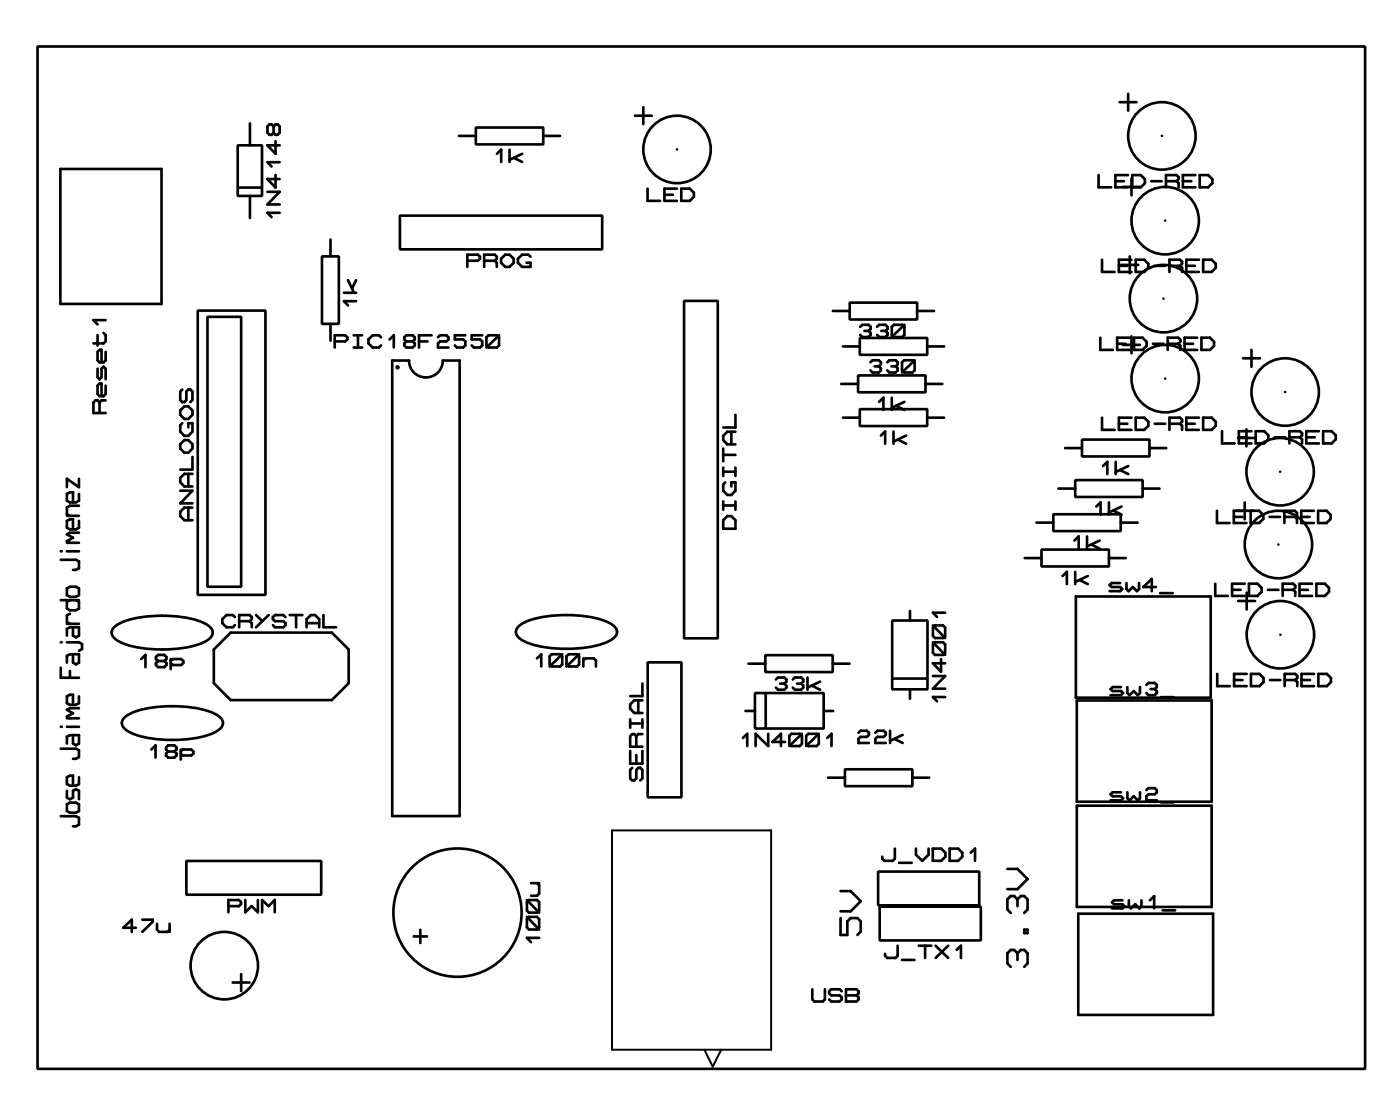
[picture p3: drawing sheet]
<svg xmlns="http://www.w3.org/2000/svg" width="105mm" height="83mm" viewBox="0 0 105 83" stroke-linecap="round" stroke-linejoin="round" font-family="sans-serif">
<g fill="none" stroke="#000" stroke-width=".2">
<path d="M2.8 3.5h100v77h-100zM4.5 12.7h7.7v10.2h-7.7zM17.9 10.9h1.8v3.8h-1.8zM17.9 14.1h1.8M18.8 9.3v1.6M18.8 14.7v1.7M20.1 14.4h1l-1 1h1M20.6 9.5l-.1-.1h-.2l-.2 .1v.5l.2 .1h.2l.1-.1M20.6 9.5l.2-.1h.1l.2 .1v.5l-.2 .1h-.1l-.2-.1M20.6 9.5v.5M20.8 10.6v1l-.7-.7h1M20.8 13.2v.9l-.7-.6h1"/>
<path d="M21.1 16h-1l.4 .3M21.1 12.2h-1l.4 .3M24.3 19.3h1.2v5.1h-1.2zM24.9 18v1.3M30.1 16.2h15.3v2.6h-15.3zM34.6 10.2h1.2M35.2 19.6h.8l.2-.1v-.2l-.2-.1h-.8v.9M35.8 9.6h5.1v1.3h-5.1zM36.5 19.6h.8M37.3 19.6l.1-.1v-.2l-.1-.1h-.8v.9M37.3 19.6l.1 .2v.3M37.4 11.6l.4-.3v.9"/>
<path d="M37.7 19.5l.4-.3h.3l.3 .3v.3l-.3 .3h-.3l-.4-.3zM38.4 11.3v.9M38.7 11.9l.6 .3M39.3 11.6l-.9 .4M40 19.3l-.2-.1h-.5l-.3 .3v.3l.3 .3h.7v-.3h-.3M40.9 10.2h1.3M47.8 8.7h1.3M48.5 8.1v1.2M48.8 14.2v.9h.9M50.1 14.7h.6M51 11.2h.1M51 14.2h-.9v.9h.9"/>
<path d="M51.3 14.2h.7l.3 .3v.3l-.3 .3h-.7zM82.8 13.2v.9h.9M83 19.5v1h1M84 13.6h.7M84.4 7.7h1.2M84.5 19.9h1.3M84.6 14.1h1.3M85 13.2h-1v.9h1M85 7.1v1.2M85.1 19.3v1.3M85.2 13.4v1.3M85.2 19.5h-.9v1h.9"/>
<path d="M85.3 13.2h.6l.4 .3v.3l-.4 .3h-.6zM85.6 19.5h.6l.3 .4v.3l-.3 .3h-.6zM86.7 13.6h.8M87.5 10.2h.1M87.8 16.6h.1M87.8 13.6h.8M88.6 13.6l.2-.1v-.2l-.2-.1h-.8v.9M88.6 13.6l.2 .2v.3M89.1 13.6h.7M90.1 13.2h-1v.9h1M90.3 19.5h-.9v1h.9M90.4 13.2h.6l.3 .3v.3l-.3 .3h-.6z"/>
<path d="M90.6 19.5h.7l.3 .4v.3l-.3 .3h-.7zM5 38.8h.9M5.9 36v.7l-.9-.7v.7M5.9 37.2v.5l-.2 .1h-.4l-.3-.1v-.5l.5-.1v.7M5.9 39.2v.5l-.2 .1h-.4l-.3-.1v-.5l.5-.1v.7M5.9 38.1h-.6l-.3 .1v.5l.3 .1M7.3 27.8v.6l.2 .1 .1-.1v-.6l.2-.2 .2 .2v.7M7.3 25.2v.8M7.5 30.3l-.2-.2h-.1l-.2 .2v.8h1M7.5 30.3v.8M7.8 25.1l.2 .1v.5l-.2 .1h-.8M8 30.1h-.4l-.1 .2"/>
<path d="M8 26.5v.6l-.2 .2h-.3l-.2-.2v-.6l.2-.2h.1v1M8 29v.7l-.2 .1h-.3l-.2-.1v-.7l.2-.1h.1v.9M8 24.1h-1l.3 .3M13.6 30.9l.3-.3h.3l.3 .3v.3l-.3 .3h-.3l-.3-.3zM13.6 36.9h.9l-.9 1h.9M13.7 29.3l-.1 .2v.6l.1 .2h.2l.1-.2v-.6l.2-.2h.1l.2 .2v.6l-.2 .2M13.7 31.9l-.1 .1v.5l.3 .3h.3l.3-.3v-.6h-.3v.3M13.9 33.1h.3l.3 .3v.4l-.3 .3h-.3l-.3-.3v-.4zM14.2 35.7v.9M14.2 38.2v1M14.5 38.2h-.6l-.3 .3v.3l.3 .4h.6M14.5 35.7h-.6l-.3 .3v.3l.3 .3h.6"/>
<path d="M14.5 34.4v.9h-.9M14.9 23.4h5.1v21.4h-5.1zM15.6 23.8h2.6v20.4h-2.6zM24.9 24.4v1.2M25.2 25.7h.8l.2-.2v-.1l-.2-.2h-.8v1M25.9 22h.9M26.2 21.1l.5 .9M26.6 25.2h.7M26.6 26.2h.7M26.8 22.7h-.9l.3 .3M26.8 21.1l-.3 .6M27 25.2v1"/>
<path d="M28.7 25.4l-.2-.2h-.4l-.3 .3v.3l.3 .4h.4l.2-.2M29.3 25.5l.4-.3v1M29.5 27.1h1.3a1.27 1.27 0 0 0 1.3 1.3 1.27 1.27 0 0 0 1.3-1.3h1.2v34.3h-5.1zM30.6 25.7l-.1-.2v-.1l.1-.2h.5l.1 .2v.1l-.1 .2M30.6 25.7h.5M30.6 25.7l-.1 .1v.2l.1 .2h.5l.1-.2v-.2l-.1-.1M31.6 25.7h.6M32.5 25.2h-.9v1M33 25.4l.2-.2h.4l.2 .2v.1l-.2 .2h-.4l-.2 .1v.4h.8M35.1 25.2h-.8v.3h.6l.2 .2v.3l-.2 .2h-.5l-.1-.2M36.3 25.2h-.8v.3h.7l.1 .2v.3l-.1 .2h-.5l-.2-.2M36.6 25.4l.2-.2h.6l.2 .2v.6l-.2 .2h-.6l-.2-.2z"/>
<path d="M37.6 25.2l-1 1M51.5 22.6h2.6v25.4h-2.6zM54.5 39.2l.3-.4h.3l.3 .4v.6h-.9zM54.5 33.8v.9M54.5 35.2v.6M54.5 37.7v.7M54.5 38h.9M54.5 35.5h.9M54.5 34.2h.9M54.6 36.3l-.1 .2v.4l.3 .4h.3l.3-.4v-.6h-.3v.3M55.1 32.5v.9M55.4 32.5h-.6l-.3 .3v.3l.3 .3h.6"/>
<path d="M55.4 31.2v1h-.9M55.4 35.2v.6M55.4 37.7v.7M62.7 23.4h1.3M63.4 28.9h1.2M63.5 26.1h1.3M63.5 31.4h1.3M64 22.8h5.1v1.2h-5.1zM64.6 28.3h5.1v1.2h-5.1zM64.8 25.4h5.1v1.3h-5.1zM64.8 30.8h5.1v1.3h-5.1zM64.8 24.6l.2-.2h.4l.2 .2v.2l-.2 .1"/>
<path d="M65.1 24.9h.3M65.4 24.9l.2 .2v.1l-.2 .2h-.4l-.2-.2M65.6 27.3l.1-.2h.5l.2 .2v.1l-.2 .2M65.9 27.6h.3M66.1 24.6l.1-.2h.5l.2 .2v.2l-.2 .1M66.2 27.6l.2 .1v.2l-.2 .1h-.5l-.1-.1M66.2 30.2l.4-.3v1M66.4 32.8l.3-.3v.9M66.4 24.9h.3M66.7 24.9l.2 .2v.1l-.2 .2h-.5l-.1-.2M66.8 27.3l.2-.2h.5l.1 .2v.1l-.1 .2M67.2 27.6h.3"/>
<path d="M67.2 24.6l.1-.2h.7l.1 .2v.6l-.1 .2h-.7l-.1-.2zM67.2 29.9v1M67.3 32.5v.9M67.5 27.6l.1 .1v.2l-.1 .1h-.5l-.2-.1M67.5 30.5l.6 .4M67.6 33.1l.7 .3M68 27.3l.1-.2h.6l.2 .2v.6l-.2 .1h-.6l-.1-.1zM68.1 24.4l-.9 1M68.1 30.2l-.9 .5M68.3 32.8l-1 .4M68.9 27.1l-.9 .9M69.1 23.4h1.3"/>
<path d="M69.7 28.9h1.3M69.9 26.1h1.2M69.9 31.4h1.2M78.1 39.3h1.3M79.4 38.7h5v1.3h-5zM79.7 36.8h1.3M80.2 33.7h1.3M81 36.1h5.1v1.3h-5.1zM81.5 33.1h5.1v1.3h-5.1zM82.6 38.1l.3-.3v.9M82.9 25.4v.9h.9M83 31.4v1h1"/>
<path d="M83.1 35.1l.3-.3v.9M83.5 37.8v.9M83.9 38.4l.6 .3M84.1 34.8v.9M84.2 25.9h.6M84.3 31.9h.6M84.3 20h.6M84.4 35.4l.6 .3M84.4 39.3h1.3M84.5 38.1l-1 .5M84.6 26h1.3M85 35.1l-.9 .4"/>
<path d="M85.1 25.4h-.9v.9h.9M85.2 31.4h-.9v1h.9M85.2 25.3v1.3M85.4 25.4h.7l.3 .3v.3l-.3 .3h-.7zM85.6 31.4h.6l.3 .3v.3l-.3 .4h-.6zM86.1 36.8h1.3M86.6 33.7h1.3M86.9 25.9h.8M87 31.9h.8M87 20h.8M87.7 22.5h.1M87.8 28.5h.1"/>
<path d="M88 25.9h.8M88.1 31.9h.8M88.1 20h.8M88.8 25.9l.1-.2v-.1l-.1-.2h-.8v.9M88.8 25.9l.1 .1v.3M88.9 31.9l.2-.2v-.1l-.2-.2h-.8v1M88.9 20l.2-.1v-.2l-.2-.2h-.8v1M88.9 20l.2 .2v.3M88.9 31.9l.2 .1v.4M89.2 25.9h.7M89.4 31.9h.6M89.4 20h.6"/>
<path d="M90.2 25.4h-1v.9h1M90.3 31.4h-.9v1h.9M90.5 25.4h.7l.3 .3v.3l-.3 .3h-.7zM90.6 31.4h.7l.3 .3v.3l-.3 .4h-.7zM91.7 38.4v1h.9M92.1 32.5v.9h.9M93 38.9h.6M93.3 33h1.2M93.3 32.9h.7M93.7 27h1.2M93.8 37.8v1.3M93.9 32.3v1.3"/>
<path d="M94.2 38.4v1h.7l.3-.3v-.3l-.3-.4h-1.9v1h.9M94.3 26.3v1.3M94.3 32.5h-1v.9h1M94.6 32.5h.6l.4 .3v.3l-.4 .3h-.6zM95.7 38.9h.7M96 32.9h.8M96.4 35.5h.1M96.8 38.9h.8M96.8 29.5h.1M97.1 32.9h.8M97.6 38.9l.1-.1v-.2l-.1-.2h-.8v1M97.6 38.9l.1 .2v.3"/>
<path d="M97.9 32.9l.2-.1v-.2l-.2-.1h-.8v.9M97.9 32.9l.2 .2v.3M98 38.9h.7M98.4 32.9h.7M99 38.4h-1v1h1M99.3 38.4h.6l.4 .4v.3l-.4 .3h-.6zM99.4 32.5h-1v.9h1M99.7 32.5h.6l.3 .3v.3l-.3 .3h-.6zM4.6 54.7h.1M4.6 48.3h.1M4.6 41.5h.1M4.6 42.1h1.1l.2 .2v.5l-.2 .1h-.2"/>
<path d="M4.6 56.4h1.1l.2 .1v.5l-.2 .1h-.2M4.6 50.3v.7h1.3M4.6 45.2h1.3M5 48.3h.9l.3 .2v.4l-.3 .1M5 44.3l.3-.1h.4l.2 .1v.5l-.2 .1h-.4l-.3-.1zM5 59.5v.5l.3 .2 .2-.2v-.5l.2-.1 .2 .1v.7M5 54.7h.9M5 54.1h.9M5 47h.9M5 41.5h.9M5 40.9h.9M5.3 45.2l-.3 .1v.5l.3 .1h.4l.2-.1v-.5l-.2-.1"/>
<path d="M5.3 46.2l-.3 .1v.5l.3 .2M5.3 50.5v.5M5.5 49.2v.7l.2 .1 .2-.1v-.7h-.6l-.3 .2v.5M5.5 47.2v.6l.2 .2 .2-.2v-.6h-.6l-.3 .1v.5M5.5 55.3v.7l.2 .1 .2-.1v-.7h-.6l-.3 .2v.5M5.9 52.4v.5l-.2 .2h-.4l-.3-.2v-.5l.5-.1v.8M5.9 58.5v.5l-.2 .1h-.4l-.3-.1v-.5l.5-.1v.7M5.9 53.3h-.6l-.3 .1 .5 .3-.5 .2 .3 .2M5.9 40.1h-.6l-.3 .1 .5 .3-.5 .2 .3 .2M8.5 47.3a3.2 3.2 0 0 1 2-.8 8.8 8.8 0 0 1 5.1 .6l.3 .2 .1 .3a1.58 1.58 0 0 1-1.4 1 8.9 8.9 0 0 1-5.8-.4l-.3-.3-.1-.3zM9.3 54.1a3.2 3.2 0 0 1 2-.8 8.9 8.9 0 0 1 5.1 .6l.3 .2 .1 .3a1.58 1.58 0 0 1-1.4 1 8.9 8.9 0 0 1-5.8-.4l-.3-.3-.1-.3zM10.6 49.6l.4-.3v.9"/>
<path d="M11.4 56.4l.3-.3v.9M11.9 49.8l-.2-.2v-.2l.2-.1h.5l.1 .1v.2l-.1 .2M11.9 49.8l-.2 .1v.2l.2 .1h.5l.1-.1v-.2l-.1-.1M11.9 49.8h.5M12.7 56.6l-.2-.2v-.1l.2-.2h.4l.2 .2v.1l-.2 .2M12.7 56.6l-.2 .1v.2l.2 .1h.4l.2-.1v-.2l-.2-.1M12.7 56.6h.4M12.9 49.6v.8M12.9 49.8l.1-.2h.6l.2 .2v.1l-.2 .2h-.6l-.1-.2M13.6 56.4v.8M13.6 56.6l.2-.2h.6l.2 .2v.1l-.2 .2h-.6l-.2-.2M16.1 48.9l1.3-1.3h7.6l1.3 1.3v2.5l-1.3 1.3h-7.6l-1.3-1.3z"/>
<path d="M17.7 46.4l-.2-.1h-.4l-.4 .3v.3l.4 .3h.4l.2-.1M18 46.8h.8M18.8 46.8l.2-.2v-.2l-.2-.1h-.8v.9M18.8 46.8l.2 .1v.3M19.3 46.3l.5 .5M20.2 46.3l-.9 .9M21.5 46.4l-.2-.1h-.6l-.1 .1v.2l.1 .2h.6l.2 .1v.2l-.2 .1h-.6l-.1-.1M21.8 46.3h1M22.3 46.3v.9M23.1 47.2v-.6l.3-.3h.3l.3 .3v.6M23.1 46.9h.9M24.4 46.3v.9h.9"/>
<path d="M39 47.3a3.2 3.2 0 0 1 2-.9 8.9 8.9 0 0 1 5.1 .6l.3 .3 .1 .3a1.58 1.58 0 0 1-1.4 1 8.9 8.9 0 0 1-5.9-.5l-.2-.2-.1-.3zM40.5 49.6l.3-.4v1M41.4 49.4l.2-.2h.6l.2 .2v.6l-.2 .2h-.6l-.2-.2zM42.4 49.2l-1 1M42.7 49.4l.1-.2h.7l.1 .2v.6l-.1 .2h-.7l-.1-.2zM43.6 49.2l-.9 1M43.9 49.6v.6M43.9 49.7l.2-.1h.6l.2 .1v.5M47.5 56.5v1h.9v-1M47.5 54.1v.7M47.5 54.5h.9M47.6 57.8l-.1 .2v.6l.1 .1h.2l.1-.1v-.6l.2-.2h.1l.2 .2v.6l-.2 .1"/>
<path d="M47.9 55.4v.8M47.9 56.8v.7M47.9 55.4l-.1-.1h-.2l-.1 .1v.8h.9M48.1 52.7v1M48.4 52.7h-.6l-.3 .3v.3l.3 .4h.6M48.4 51.4v1h-.9M48.4 54.1v.7M48.4 55.3h-.3l-.2 .1M48.8 49.9h2.5v10.1h-2.5zM56 55.5l.3-.3v1M56.2 53.5h.7M56.4 50h1.3"/>
<path d="M56.9 52.2h5.2v2.6h-5.2zM57.7 49.3h5v1.3h-5zM57.7 52.2v2.6M57.9 55.2v1l-1-1v1M58.5 51.1l.1-.1h.5l.1 .1v.2l-.1 .2M58.8 51.5h.3M59.1 51.5l.1 .1v.2l-.1 .1h-.5l-.1-.1M59.1 55.8h-.9l.6-.6v1M59.5 55.4l.1-.2h.7l.1 .2v.6l-.1 .2h-.7l-.1-.2zM59.7 51.1l.2-.1h.5l.1 .1v.2l-.1 .2M60 51.5h.4M60.4 51.5l.1 .1v.2l-.1 .1h-.5l-.2-.1"/>
<path d="M60.4 55.2l-.9 1M60.7 55.4l.2-.2h.6l.2 .2v.6l-.2 .2h-.6l-.2-.2zM60.8 51v.9M61.2 51.6l.6 .3M61.7 55.2l-1 1M61.8 51.3l-1 .5M62.1 53.5h.7M62.3 55.5l.3-.3v1M62.4 58.5h1.3M62.7 50h1.3M63.7 57.9h5v1.3h-5zM64.7 55.2l.1-.2h.5l.2 .2v.1l-.2 .2h-.5l-.1 .1v.3h.8"/>
<path d="M65.9 55.2l.2-.2h.5l.1 .2v.1l-.1 .2h-.5l-.2 .1v.3h.8M67.1 55v.9M67.2 46.7h2.7v5.2h-2.7zM67.2 51.1h2.7M67.4 55.6l.6 .3M68 55.3l-.9 .5M68.6 46v.7M68.6 51.9v.7M68.7 58.5h1.3M70.3 50.9h.9l-.9 .9h.9M70.3 48.3l.9 1M70.3 47.1l.9 .9"/>
<path d="M70.4 48.3h.6l.2 .2v.6l-.2 .2h-.6l-.1-.2v-.6zM70.4 47.1h.6l.2 .1v.7l-.2 .1h-.6l-.1-.1v-.7zM70.9 49.6v1l-.6-.7h.9M71.2 52.5h-.9l.3 .3M71.2 46.1h-.9l.3 .3M77.2 42h1.3M78.5 41.4h5v1.2h-5zM80.1 43.4l.3-.4v1M80.9 40.7l.4-.3v.9M81 43v1M81.1 44.9h10.1v7.6h-10.1zM81.1 52.7h10.2v7.6h-10.2z"/>
<path d="M81.3 43.7l.7 .3M81.9 40.4v.9M82 43.4l-1 .4M82.2 41l.6 .3M82.8 40.7l-.9 .4M83.5 42h1.3M84.4 43.9h-.6l-.2 .1 .2 .2h.6l.1 .1-.1 .2h-.8M84.5 59.6h-.7l-.1 .2 .1 .1h.7l.1 .2-.1 .1h-.8M84.5 51.7h-.7l-.1 .2 .1 .1h.7l.1 .2-.1 .1h-.8M84.9 43.9v.4l.1 .2 .3-.3 .4 .3 .1-.2v-.4M84.9 51.7v.5l.2 .1 .3-.3 .3 .3 .2-.1v-.5M84.9 59.6v.5l.2 .1 .3-.3 .3 .3 .2-.1v-.5"/>
<path d="M86.4 59.5l.1-.2h.5l.2 .2v.1l-.2 .2h-.5l-.1 .1v.3h.8M86.4 51.6l.1-.2h.5l.2 .2v.1l-.2 .2M86.7 51.9h.3M87 51.9l.2 .1v.2l-.2 .1h-.5l-.1-.1M87.1 44.2h-1l.7-.6v.9M87.4 44.6h1M87.5 52.5h.9M91.6 43.9v1h.9M91.7 50.7v.9h1M92.8 44.4h.7M93 51.2h.6M93.3 45.2h1.3"/>
<path d="M93.8 43.9h-1v1h1M93.9 44.6v1.3M93.9 50.7h-.9v.9h.9M94.1 43.9h.6l.3 .3v.3l-.3 .4h-.6zM94.2 50.7h.7l.3 .3v.3l-.3 .3h-.7zM95.5 44.4h.8M95.7 51.2h.8M96.3 41h.1M96.5 47.8h.1M96.6 44.4h.8M96.8 51.2h.8M97.4 44.4l.2-.2v-.1l-.2-.2h-.8v1"/>
<path d="M97.4 44.4l.2 .1v.4M97.6 51.2l.1-.2v-.1l-.1-.2h-.8v.9M97.6 51.2l.1 .1v.3M97.9 44.4h.6M98.1 51.2h.6M98.9 43.9h-1v1h1M99 50.7h-.9v.9h.9M99.2 43.9h.6l.3 .3v.3l-.3 .4h-.6zM99.3 50.7h.7l.3 .3v.3l-.3 .3h-.7zM4.6 61.4h1.1l.2 .2v.5l-.2 .1h-.2M5 60.5l.3-.1h.4l.2 .1v.5l-.2 .2h-.4l-.3-.2zM10.2 69.8h-.9l.6-.6v.9"/>
<path d="M10.7 69.2h.8v.2l-.8 .7M11.8 69.5v.5l.2 .1h.6l.2-.1M12.8 69.5v.6M14 64.8h10.2v2.5h-10.2zM17.2 68.2h.8l.2-.1v-.2l-.2-.2h-.8v1M17.5 74h1.3M18.2 73.3v1.3M18.5 67.7v1l.5-.5 .4 .5v-1M19.7 68.7v-1l.5 .5 .5-.5v1M31.2 70.5h1M31.7 70v1M39.7 69l.9 1"/>
<path d="M39.7 67.7l.9 1M39.8 67.7h.7l.1 .2v.6l-.1 .2h-.7l-.1-.2v-.6zM39.8 69h.7l.1 .2v.6l-.1 .2h-.7l-.1-.2v-.6zM40 66.5h.6M40.5 66.5l.1 .1v.7l-.1 .1h-.5M40.6 70.6h-.9l.3 .3M61.2 74.5v.7l.2 .2h.6l.1-.2v-.7M63.3 69.1v1.3h.5v-1l.3-.3h.5l.2 .3v.7l-.2 .3M63.3 67.1h.8l.7 .7-.7 .8h-.8M63.4 74.6l-.1-.1h-.7l-.1 .1v.2l.1 .1h.7l.1 .2v.1l-.1 .2h-.7l-.1-.2M63.7 74.5h.8l.2 .1v.2l-.2 .1 .2 .2v.1l-.2 .2h-.8zM63.7 74.9h.8"/>
<path d="M66.2 65.6h7.6v2.5h-7.6zM66.3 68.2h7.6v2.6h-7.6zM67.4 63.9v.7l-.1 .2h-.7l-.1-.2v-.1M67.6 71.2v.7l-.1 .2h-.7l-.1-.2v-.1M67.7 64.9h1M67.9 72.3h1M69 63.9v.4l.5 .5 .5-.5v-.4M69.2 71.2h1M69.7 71.2v.9M70.3 63.9h.6l.3 .3v.3l-.3 .3h-.6zM70.5 71.2l.9 .9M71.4 71.2l-.9 .9"/>
<path d="M71.5 63.9h.7l.3 .3v.3l-.3 .3h-.7zM72.1 71.5l.3-.3v.9M73.1 64.2l.4-.3v.9M75.9 65.4h.8l.7 .8-.7 .7h-.8M76.7 67.7l-.3-.3h-.3l-.2 .3v.8l.2 .2M76.7 67.7l.2-.3h.3l.2 .3v.8l-.2 .2M76.7 71.8l-.3-.3h-.3l-.2 .3v.7l.2 .3M76.7 71.8l.2-.3h.3l.2 .3v.7l-.2 .3M76.7 67.7v.5M76.7 71.8v.5M77.2 70h.2v.2h-.2zM81.1 60.6h10.2v7.7h-10.2z"/>
<path d="M81.2 68.8h10.2v7.6h-10.2zM84.6 67.8h-.7l-.1 .1 .1 .2h.7l.1 .1-.1 .2h-.8M85 67.8v.4l.2 .2 .3-.3 .3 .3 .2-.2v-.4M86.6 67.8l.4-.3v.9M87.5 60.4h.9M87.6 68.5h.9"/>
<circle cx="51" cy="11.3" r="2.54"/>
<circle cx="87.5" cy="10.2" r="2.54"/>
<circle cx="87.8" cy="16.6" r="2.54"/>
<circle cx="29.9" cy="27.6" r=".07"/>
<circle cx="87.7" cy="22.5" r="2.54"/>
<circle cx="87.8" cy="28.5" r="2.54"/>
<circle cx="96.4" cy="35.5" r="2.54"/>
<circle cx="96.8" cy="29.5" r="2.54"/>
<circle cx="96.3" cy="41" r="2.54"/>
<circle cx="96.5" cy="47.8" r="2.54"/>
<circle cx="16.9" cy="72.7" r="2.54"/>
<circle cx="34.5" cy="68.7" r="4.8"/>
</g>
<path d="M46.1 62.5h12v16.5h-12zM53.1 79l.6 1.3 .6-1.3" fill="none" stroke="#000" stroke-width=".15"/>
</svg>
